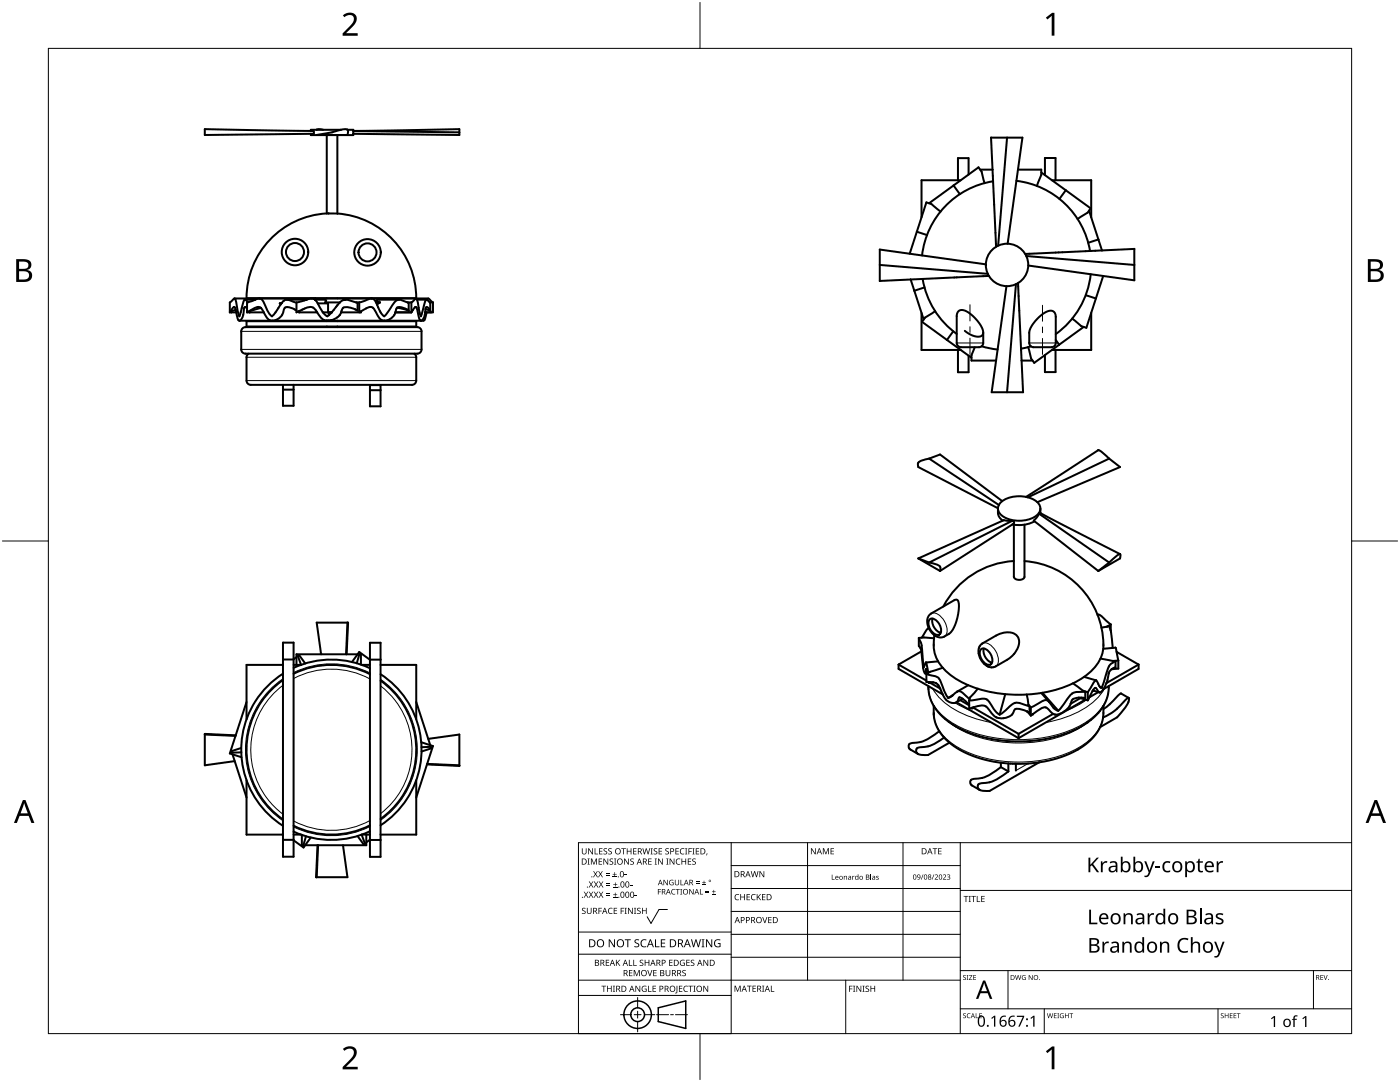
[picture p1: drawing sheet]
<svg xmlns="http://www.w3.org/2000/svg" width="279mm" height="216mm" viewBox="0 0 279 216" stroke-linecap="round" stroke-linejoin="round" font-family="sans-serif">
<g fill="none" stroke="#000" stroke-width=".2">
<path d="M48.1 69.7h36M48.1 66.1h36M49.2 75.9h33.9M49.2 71.3h33.9M190.9 68.4h5.3M205.4 68.4h5.3M56.5 135.4a17.1 17.1 0 0 0 0 28.4M56.5 136.7a16.1 16.1 0 0 0 0 25.8M58.6 135.4a16.1 16.1 0 0 1 15.2 .1M58.6 134.2a17.1 17.1 0 0 1 15.2 .1M76 136.9a16.1 16.1 0 0 1 0 25.4M76 135.5a17.1 17.1 0 0 1 0 28.2"/>
<path d="M185.8 122.4a1.86 1.86 0 0 1 2.3 1 3.2 3.2 0 0 1 .7 3.3l-.3 .3M186.1 137.4a14.7 14.7 0 0 0 9.1 6.1l2.7 .7M196.1 128.4a1.86 1.86 0 0 1 2.2 .9 3.2 3.2 0 0 1 .7 3.4l-.3 .3M216.8 139.7l-1.6 1-2.4 1.1M217.6 139l-.2 .2M220.4 137.4a14.7 14.7 0 0 1-9 6.1l-2.7 .7M221.3 137.2a8 8 0 0 1-3.5 6.1 25 25 0 0 1-16.5 4.2 23 23 0 0 1-12.5-4.1 8 8 0 0 1-3.5-6.1M189.3 144a22.8 22.8 0 0 0 15.3 4.2 22.2 22.2 0 0 0 12.4-4M190.6 140.2l3.2 1.6M205.2 152.4l-2.5 1.4M220.2 142.3a7.9 7.9 0 0 1-4.4 6.5 26.3 26.3 0 0 1-21 1.9 12.4 12.4 0 0 1-8-6.3l-.5-2M73.8 163.7a16.1 16.1 0 0 1-15.2 .1"/>
<path d="M73.8 164.9a17.1 17.1 0 0 1-15.2 .1"/>
</g>
<g fill="none" stroke="#000" stroke-width=".4">
<path d="M40.9 25.8l21.6 .3 .1 .3v.3l-21.7 .2zM63.2 25.9l.5-.1 .8 .1M65.2 27v15.6M67.3 27v15.6M68 25.9h-6v.2M69.3 25.9h.1M69.3 25.9a5.9 5.9 0 0 0-3 .5l-3.1 .5M69.4 25.9l.1 .4-.2 .6M69.4 25.9h1.1v1.1h-8.5v-.3M70.5 26.7h.1M91.7 26.4l-21.2-.3 21.2-.3v1.1l-21.2-.2M190.3 37l1.3 1.7"/>
<path d="M191.7 36h-7.8v7.4M193.3 34.8v-3.2h-2.1v4.4M195.6 33.8h2.5M196.5 36.6l-.6-2.4-.6-.8-9.9 7.2M198.1 33.8l.1 2.4M198.1 33.8l-.3-6.3h6.2l-2.9 21.1M198.2 36.2a16.9 16.9 0 0 0-14.2 14.8M198.2 36.2l.6 13M201 27.5l-1.8 21.5M202.8 36.1a16.9 16.9 0 0 1 14.7 14M203.2 33.8h4.6v1.1l-.9 2.2M207.8 34.4l9.9 7.2-.6 .8-2 1.3"/>
<path d="M208.5 34.9v-3.4h2.2v4.5M209.9 36h7.9v7.4M212.7 38l-1.3 1.7M46.8 59.6h38.7l.9 .7M46.8 59.6l-.9 .7v2M46.8 59.6a1.07 1.07 0 0 1 .4 1.1l.6 2.4 .4-1.6M48.9 59.8l-.3 .4-.4 1.3M48.9 59.8h2M48.9 59.8l.6 .5M50.9 59.8l-1.4 .5M50.9 59.8a1.09 1.09 0 0 1 1.8 .7l.3 .6a4.3 4.3 0 0 0 1.3 2l.7-.8 1-1.6M57.2 59.8l2 .6"/>
<path d="M57.2 59.8l-.5 .2-.5 .5M57.2 59.8h4M61.2 59.8a1.34 1.34 0 0 1 1.7 0M61.2 59.8l-2 .5v2l.5-.2M62.9 59.8h1.9a.28 .28 0 0 1 .3 .2 .28 .28 0 0 1-.2 .3M62.9 59.8h.1M62.9 59.8l.5 .7M63 59.6h-.4M65.2 42.6a16.9 16.9 0 0 0-16 16.9h33.9a16.9 16.9 0 0 0-15.8-16.9M65.2 59.5v.1M65.2 42.6h2.1M67.3 59.5v.1"/>
<path d="M79.6 59.8l2 .6v1.6M79.6 59.8l-.8 .4-2.1 2.9-.7-.8-.8-1.5M79.6 59.8h-3.9l-.6 .1 .2 .3 .5 .1M83.2 59.8l.8 3.3 .8-2.9 .3-.4M83.2 59.8h1.9M83.2 59.8l-.2-.2-.9 .7M85.1 59.8l.8 .6v1.6M175.6 56.1h.1M175.6 52.9l21.5 1.7M181.7 55.8l-6.1 .3M181.7 55.8l2.6 8M183 46.2l-1.4 4.4"/>
<path d="M183 46.2l2 .7M183.9 55.7l-2.2 .1M183.9 55.7h.1M184.1 55.7a16.9 16.9 0 0 0 6.8 10.9M184.2 55.7h-.3M184.5 57.4l-2 .6M187.7 42.2l-1.8-1.5-1-.3-1.9 5.8M196.7 52.7l-21.1-2.9v6.3M197.4 55.1l-13.2 .6M200.9 57.1l-3 21.2h6.3M202.8 56.7l-1.8 21.6M203.2 56.5l.7 15.4"/>
<path d="M204.8 51.1l21.6 1.8M216.7 58.9l2 .7M217.3 42l2.6 8M217.5 50.1l-12.9 .6M217.5 50.1h.1M217.7 54.7a16.9 16.9 0 0 1-7 12M219.2 47.8l-2 .6M219.9 50l-2.4 .1M220.2 55.1l-3.4 10.3-1-.3-1.8-1.5M226.4 49.7l-6.5 .3M226.4 49.7h.1M226.4 49.7v6.2l-21.2-2.9"/>
<path d="M45.9 62.3h1.2M47 61.8l-.8 .3v.2M47 61.8l.1 .5M47 61.8l-.3-.6-.8 1.1M47.1 62.3l.2 .9a.76 .76 0 0 0 .5 .8M48.4 65.5l.6-.2h34.3a.85 .85 0 0 1 .8 .8v3.6a.85 .85 0 0 1-.8 .9h-34.3a.85 .85 0 0 1-.9-.9v-3.6zM49.2 64.1h33.9v1h-33.9zM49.3 62.3h3.3M49.3 61.5l-.3-.2-.2 .1-.3 1.4a1.42 1.42 0 0 1-.7 1.2M49.5 60.3h-.2v2M49.8 62.1v.2zM52.1 61.4l-2.3 .7"/>
<path d="M52.1 61.4l.5 .9M52.1 61.4l-.4-.1h-.5l-1.9 1M55.8 60.5h.4M55.8 60.5l.2 .2M56.2 60.5l-.2 .2M56.2 60.5h-.4M56.5 76.8v4.2h2.1v-4.2M56.5 77.8h2.1M59.2 62a2.67 2.67 0 0 0-2.3-.6l-.2 .2a2.37 2.37 0 0 1-3 2.2l-.5-.4-.6-1.1M59.5 62.2l.2 .1M59.7 62.1l.6-.3a2.89 2.89 0 0 1 2.2-.4l.8 .9M59.7 62.3h3.6"/>
<path d="M59.7 62.1v.2M63.3 62.3a2.47 2.47 0 0 0 1.9 1.7M63.4 60.5h2.1M63.4 60.5l1 1.8M64.4 62.3l.9 .8 .3-.2M64.9 60.3h2.9M64.9 60.3l.6 .2M65.2 64h.1M65.2 64v.1M65.2 65.1v.2M65.2 64h-17.4M65.3 64h.2"/>
<path d="M65.5 60.5v1.8M65.5 64h.1M65.6 62.3v.6M66.2 62.3l-.6 .6M66.2 62.3h-1.8M66.2 64h-.6M67.3 64v.1M67.3 65.1v.2M68.1 62.3h3.6M68.1 62.3a3 3 0 0 1-2.6 1.7M68.1 62.3l.1-.3a.87 .87 0 0 1 1.2-.7l1 .2 1 .5v-1.6l-2.4-.6a1.93 1.93 0 0 0-1.7 1.2l-1.1 1.3M71.1 60.3h.6"/>
<path d="M71.7 60.3v2M71.8 62.2l-.1 .1M72 62.1v.2h-.2M72 62.1l-.2 .1M73.8 76.8h2.1v4.3h-2.1zM73.8 77.9h2.1M75 60.3h.8M75 60.3a1.03 1.03 0 0 0-1.6-.5l-1.7 .5M75 60.3l.2 .5M75.8 60.3l-.6 .5M78.9 62.3h3.2M79.3 61.4l-.2 .3a2.34 2.34 0 0 1-3 2.1l-.6-.7-.6-1a1.11 1.11 0 0 0-1.8-.6l-1.1 .6"/>
<path d="M79.3 61.4a1.89 1.89 0 0 1 2 .4l.3 .2M79.3 61.4l2.3 .6M81.4 60.3h.7M82.1 60.3v2M82.7 70.6l.4 .7v4.6a.85 .85 0 0 1-.9 .9h-32.2a.85 .85 0 0 1-.8-.9v-4.6l.4-.7M84.9 62.3l-.1 .5a1.15 1.15 0 0 1-.9 1.2l-.3-.5-.2-1.2a1.02 1.02 0 0 0-.4-1.1l-.9 1.1M84.9 61.7l.3-.4 .3 .2 .4 .5M84.9 61.7v.6M84.9 61.7l1 .3M85.1 62.3l-.2 .9a.76 .76 0 0 1-.4 .8h-18.6M85.8 60.3h.6M86.1 62.3h.1"/>
<path d="M86.4 60.3v2h-1.5M183.9 62.4v7.4h7.8M186.6 62.1l-2 1.3-.6 .8 9.9 7.2M190.2 66.1l-1.2 1.7M191.2 69.8v4.5h2.1v-3.3M192.5 66a3.5 3.5 0 0 0 3.3 1 1.13 1.13 0 0 0 .2-1.6 6.7 6.7 0 0 0-3.9-3.5 1.04 1.04 0 0 0-1.2 1.2v5.3a.85 .85 0 0 0 .9 .9h3.6a.85 .85 0 0 0 .8-.9v-2.1M194.5 69.3l-.6 1.6v1h4.9M195.9 69.1l3.2 .6M203.9 71.9h2.2M203.9 71.9l.3 6.4M204.2 78.3h.1M205.7 69.1l-1.9 .5"/>
<path d="M207.2 63.4a3.3 3.3 0 0 1 2.8-1.4l.5 .5 .2 .6v5.3a.85 .85 0 0 1-.8 .9h-3.6a.85 .85 0 0 1-.9-.9l.1-2.6 .7-1.2zM210.7 69.8v4.4h-2.2v-3.3M210.7 67.8l.7 1M216.3 65.2l-9.9 7.2-.6-.9-.6-2.3M217.8 62.4v7.4h-7.9M185.4 91.5l-1.1 .3a1.1 1.1 0 0 0-1.1 1.1l.1 .3 15.9 8.2M185.4 91.5l2.2-.8 12.4 9.3M185.4 91.5l14 9.3M221.4 91.5l-1.4-1.2-.8-.5-14.5 9.4M221.4 91.5l-16.3 7.7M221.4 91.5l2.1 1.7-16.5 7M183.3 111.4l4.3 2.5"/>
<path d="M183.3 111.4l2.1 .8M185.4 112.2l1.1 .3a1.1 1.1 0 0 1 1.2 1.1l-.1 .3M190.5 119.7l-4.7 2.7a2.54 2.54 0 0 0 0 3.7 2.18 2.18 0 0 0 2.7 .9 3.9 3.9 0 0 0 2.3-2.9l.4-1.6 .2-2a.81 .81 0 0 0-.5-.9l-.4 .2M199.2 101.5a2.2 2.2 0 0 0 .9 2.4M199.9 100.1a6.3 6.3 0 0 1 7 0 1.75 1.75 0 0 1 .7 1.7 1.75 1.75 0 0 1-1.2 1.4 6 6 0 0 1-6.9-.8 1.6 1.6 0 0 1 .4-2.3zM201.9 104l.4 .1v.4l-14.7 9.4M201.9 104l-1.6-.2-17 7.6M201.9 104l-16.5 8.2M202.3 111.9a16.9 16.9 0 0 0-14 9.1M202.3 104.7v10.4a1.23 1.23 0 0 0 2.2 0v-10.4M204.5 112a16.8 16.8 0 0 1 15.6 17.9 9.3 9.3 0 0 1-5.5 6.2 26.8 26.8 0 0 1-22.7 0 9.8 9.8 0 0 1-5.5-6.2l-.1-1.2 .2-2M206.5 104a6.7 6.7 0 0 1-4.4 .6"/>
<path d="M207.4 102.5l-1.1 1.4 12.9 10M207.4 102.5l.1-.2 16 8.3M207.4 102.5l14 9.7M207.6 101.5v.9M221.4 112.2l-2.2 1.7M223.5 110.6h.1M223.5 110.6l-.8 .4-1.3 1.2M223.5 110.6v.8l-4.3 2.5M56.5 134.4a18 18 0 0 0 0 30.4M56.5 135.7a16.9 16.9 0 0 0 0 27.8M56.5 132.7h-7.3v10.8M56.5 128.2h2.1v42.7h-2.1z"/>
<path d="M56.5 131.6h2.1M58.6 134.4a16.9 16.9 0 0 1 15.2 .1M58.6 133.3a18 18 0 0 1 15.2 0M59.2 131.1l-.6 .4M60.9 132.4l-1.2-1.7-.2 .2 .6 1.8h-1.5M64.1 130.6l-.9-6.4h6.3l-.3 6.4M69.3 124.2l-.2 6.4M71.2 132.4l.5-1.8h.3v2M71.4 130.6h-12.2v2.1M72.2 132.7h1.6M73.8 128.3h2.1v42.7h-2.1zM75.9 132.7h7.2v10.8"/>
<path d="M75.9 131.6h-2.1l-2.1-1.5-1.4 2M76 134.5a18 18 0 0 1 0 30.2M76 135.8a16.9 16.9 0 0 1 0 27.6M179.3 132.6v.9l8.8 5.1M179.3 132.6l5.6 3.2M183.4 127.3l1-.1 2 .1M183.4 127.3a5.6 5.6 0 0 1 .7 3.2l.2 2.6M183.4 127.3v1.6l.3 .5 .2 .6M183.9 130l-4.6 2.6M183.9 130l.1 1a6.7 6.7 0 0 0 .6 3.4M184.3 133.1h.1M184.4 133.1h-.1"/>
<path d="M184.8 132.2l-.4 .9M184.8 132.2h.1M184.8 132.2l.5 2.1M184.8 133.5l-.2 .9M184.8 133.5h.1M184.8 133.5l.3 .8M184.9 134.5v1.6h.5M184.9 134.5l1.1 .3a1.86 1.86 0 0 1 1.9 1.5l.7 1.9 .6 1.1M185.1 134.3v.1M185.1 134.3l-.5 .1M185.3 136.9v.3a7 7 0 0 0 1 3.7M185.4 136.1v.1"/>
<path d="M185.4 136.1h.1M185.4 136.1l.8 .1M185.4 125.4l-.4 .1-1 1.7M185.6 136.2l2 1.2M185.7 123.5a1.86 1.86 0 0 1 2 1.6 1.1 1.1 0 0 1-.6 1.6 2.41 2.41 0 0 1-1.7-3zM186.1 123.4a2.51 2.51 0 0 0 1.6 2.9M186.2 136.2h-.8M186.2 136.2l.9 .4 .5 .8M187.2 132l-2.4 .2M187.6 137.4l.5 1.2M188.1 138.6a2.23 2.23 0 0 0 2.8 1.6M188.2 133.2l-2.6 .8-.7 .5"/>
<path d="M190.1 138.7l-.9 .6M191 138h.1a.87 .87 0 0 1 1 .3l1.4 1.2M191 138l-.9 .7M191.6 139.7l1.8 1M192.1 139.4l1.3 1.3M192.1 139.4l-.7-.2-.5 1M192.1 139.4l-1.2 .8M193.2 136.7l-2.2 1.3M193.4 139.8v1.6l.5-.1M193.4 139.8l1.5-.2a2.34 2.34 0 0 1 2.4 .3l.6 .9a4.3 4.3 0 0 0 1.6 1.8M195.1 137.4l-1.5 1.8-.2 .6M195.9 129.5a1.86 1.86 0 0 1 2 1.5 1.1 1.1 0 0 1-.5 1.7 2.41 2.41 0 0 1-1.7-3z"/>
<path d="M196.3 129.4a2.51 2.51 0 0 0 1.7 2.8M200.6 138.5l-1.1 4.1M201 131.6a4 4 0 0 0 2.2-4.4 2.82 2.82 0 0 0-3.7-.7l-3.4 1.9a2.2 2.2 0 0 0-.4 3.1 2.37 2.37 0 0 0 3 1.5l2.3-1.3M204.9 138.6l.3 2M207.8 138.3l1.6 1.7M208 138.2l3.2 3.6M214.1 136.3l2 1.5M215.3 139.2a1.53 1.53 0 0 0-1.8 1.5 3.1 3.1 0 0 1-3.3 1.8M215.3 139.2l1.8 .5M215.6 139.3l-1.9 1.1M216.1 137.8l.5 .2M216.1 137.8l1 .3"/>
<path d="M216.4 135.1l2.3 .7M216.6 138v1.3l-1.3-.1M216.6 138l-.6 .1a2.74 2.74 0 0 0-3.2 1.6l-1.6 2.1M216.6 139.6l-13.3 7.7M217.1 138.1v1.6M217.4 139.2l-.3 .5M217.4 139.1v.1M218 137.9l-.6 1.2M218.1 137.8l1.3 .4M218.1 137.8l-.1 .1M218.1 137.8l.6-.5 .7 .9M218.2 137.8l-.2 .1"/>
<path d="M218.7 135.8l-.4 .3-1.2 2M218.7 135.8h.1M218.7 135.8l.9 1.3M219 122.7l.1-.1a1.14 1.14 0 0 1 1.1 .7l1.5 1.3M219.2 138.1l-1.8 1M219.6 137.1l.3 .1M219.6 131.4l2.5 .5M220.2 137.5l-.4 .6-.4 .1M220.8 136.3l-.6 1.2M220.9 125l.4-.1 .4 1M220.9 125l-1.1 .2M221.3 136.9a7.1 7.1 0 0 1-1.1 4"/>
<path d="M221.7 125.9l.4 3.4M221.7 124.6l-.8 .4M221.7 124.6v1.3M221.9 133.5l-.6 .7-.5 2.1M222.1 131.9h.5M222.6 129.2l-2.4 .3M222.6 129.2h.1M222.6 129.2l.2 .9M222.6 131.9v1.3l-.7 .3M222.6 131.9l-.6 .4a3.2 3.2 0 0 0-1.3 2.3l-.8 2.6M222.8 130.1l.4 1.7M222.8 130.1l4.4 2.5"/>
<path d="M223.2 131.8v1.6l-1.3 .1M223.2 131.8l-1.1 .1M225.2 139.3a2.61 2.61 0 0 1-.9 2.2l-1.4 1.6-3.3 2M225.2 139.3l-.5 .3a11.4 11.4 0 0 1-4.6 3.6M225.2 139.3l-1.5-.9-.5 .3a13.4 13.4 0 0 1-3 2.8M227.2 132.6v.9l-7 4M227.2 132.6l-6.4 3.7M40.9 146.6l6.1 .2M46.4 150.5l2.8 8.6M47 146.7l-6.1-.3v6.3l5.9-.8M48.1 149.3l-1.9 .6 .1 .3 1.9-.1M49.2 155.7v10.8h7.3"/>
<path d="M49.2 140.1l-3.3 10.2 2.3 .8M83.1 155.7v10.8h-7.2M83.1 140.1l2.8 8.6M84.1 148.1l2.3 .8-3.3 10.2M84.1 149.1l1.9-.1 .1 .3-2 .7M85.2 152.5l6.5 .3M85.2 152.4l6.5 .3M85.5 147.4l6.2-.8v6.2M91.7 152.8h.1M186.3 140.9a15.8 15.8 0 0 0 9.9 6.2 26.5 26.5 0 0 0 20.9-3l.6-.4a10.5 10.5 0 0 0 2.5-2.8M186.3 140.9v1.5a6.6 6.6 0 0 0 1.1 3.5M187.4 145.9l1 1.3"/>
<path d="M187.5 145.9a8.6 8.6 0 0 1-5.8 2.4 .7 .7 0 0 0-.4 .6 .7 .7 0 0 0 .4 .7l1.5 .8M188.4 147.2l1.1 1M188.4 147.2a7.7 7.7 0 0 1-5.2 2 .7 .7 0 0 0-.4 .6 .7 .7 0 0 0 .4 .6M189.5 148.2a22.3 22.3 0 0 0 13.2 4.2M189.5 148.2l-4.3 2.5-1.3-.1-.7-.2M190.9 140.1l12.4 7.2M193.9 141.3h.1M194 141.2v.1M194 141.2l-.1 .1M194.2 141.2l9.1 5.2M194.4 141.1l-.4 .2M194.4 141.1l-.4 .1"/>
<path d="M194.4 141.1l.6-.2a1.94 1.94 0 0 1 2.7 1.1 2.71 2.71 0 0 0 4.5 .3 .9 .9 0 0 1 1.3-.8l1.5 .5M199.7 153.1a8.6 8.6 0 0 1-5.7 2.4 .7 .7 0 0 0-.4 .6 .7 .7 0 0 0 .4 .6l1.5 .9M199.7 152.2v.9M199.7 153.1l1.5 .8M201.2 153.9a8.6 8.6 0 0 1-5.7 2.5 .7 .7 0 0 0-.4 .6 .7 .7 0 0 0 .4 .6M201.2 152.3v1.6M202.7 152.4v1.4M203.3 146.4v.9M205 142l.7 .8M205 142h.1M205.2 140.6l.3 .3M205.2 140.6l.5 .6"/>
<path d="M205.5 140.9v1.3l-.5-.2M205.5 140.9l-1.7-.5a2.01 2.01 0 0 0-2.5 .7l-1.8 1.5M205.7 141.2v1.6M206.1 142.5l-.4 .3M206.1 142.5h.1M207.4 152.1l-9.9 5.7h-1.3l-.7-.2M207.4 152.1l-4.7 .3M209.4 140l-.2-.1a.83 .83 0 0 0-1.1 0l-2.4 1.3M209.4 140a3.5 3.5 0 0 0 1.8 1.8M210.2 142.5l-.6-.6a1.2 1.2 0 0 0-2-.4l-1.5 1M210.2 142.4l-6.9 4M219.6 145.1a13.6 13.6 0 0 1-8.6 6.2l-3.6 .8"/>
<path d="M220.1 143.2l-.5 1.9M220.2 142.3l-.1 .9M220.2 140.9v1.4M56.5 167.6h2.1M58.6 166.5h1.5M60.2 166.6v2.1h.4l.5-1.9M62 167.1l-1.4 2-2-1.4M63.4 168.7l-.3 6.3h6.2l-.8-6.3M63.5 168.7l-.3 6.3M73.1 166.5v2.2h-12.2M73.8 167.6l-.7 .5M73.8 166.5h-1.6l.6 1.8-.2 .2-1.2-1.7"/>
<path d="M73.8 167.6h2.1M73.8 165.9a18 18 0 0 1-15.2 0M73.8 164.7a16.9 16.9 0 0 1-15.2 .1"/>
<circle cx="58.9" cy="50.3" r="2.65"/>
<circle cx="58.9" cy="50.3" r="1.8"/>
<circle cx="73.3" cy="50.4" r="2.65"/>
<circle cx="73.3" cy="50.4" r="1.8"/>
<circle cx="201" cy="52.9" r="4.2"/>
</g>
<path d="M193.6 60.8v3.2M193.6 65.2v1.1M193.6 67.5v3.2M208.1 60.9v3.2M208.1 65.2v1.2M208.1 67.5v3.2" fill="none" stroke="#000" stroke-width=".2"/>
<path d="M9.7 9.7h260v196.5h-260z" fill="none" stroke="#000" stroke-width=".2"/>
<path d="M139.7 .5v9.2M.5 108h9.2M269.7 108h9.2M139.7 206.2v9.2" fill="none" stroke="#000" stroke-width=".2"/>
<g fill="#000">
<path d="M68.4 3.1a1.64 1.64 0 0 1 2.8 .4 2.52 2.52 0 0 1-1.2 2.2l-.9 .9h2.3v.5h-3v-.4l1.2-1.2a1.95 1.95 0 0 0 .9-2.2 1.23 1.23 0 0 0-1.8 .1zM208.7 3.5l1.3-.9h.4v4.5h-.5v-4l-.9 .8zM68.4 209.3a1.64 1.64 0 0 1 2.8 .4 2.52 2.52 0 0 1-1.2 2.2l-.9 1h2.3v.5h-3v-.5l1.2-1.2a1.95 1.95 0 0 0 .9-2.1 1.23 1.23 0 0 0-1.8 .1zM208.7 209.8l1.3-1h.4v4.6h-.5v-4l-.9 .7z"/>
<path d="M3.2 51.7h1.3a1.28 1.28 0 0 1 1.7 1.3 1.04 1.04 0 0 1-.8 .9 1.23 1.23 0 0 1 1 1.5 1.23 1.23 0 0 1-1.6 .9h-1.6zM3.8 54.1v1.7h.9a.86 .86 0 0 0 1.1-.9 .86 .86 0 0 0-1.1-.8zM3.8 52.2v1.4h.8a.78 .78 0 0 0 1.1-.7 .78 .78 0 0 0-1.1-.7z"/>
<path d="M273 51.7h1.3a1.28 1.28 0 0 1 1.7 1.3 1.04 1.04 0 0 1-.9 .9 1.23 1.23 0 0 1 1 1.5 1.23 1.23 0 0 1-1.5 .9h-1.6zM273.6 54.1v1.7h.9a.86 .86 0 0 0 1.1-.9 .86 .86 0 0 0-1.2-.8zM273.6 52.2v1.4h.8a.78 .78 0 0 0 1-.7 .78 .78 0 0 0-1.1-.7z"/>
<path d="M4.6 159.6h.5l1.8 4.6h-.6l-.6-1.4h-1.8l-.5 1.4h-.6zM4.8 160.2l-.7 2.1h1.4z"/>
<path d="M274.3 159.6h.5l1.8 4.6h-.6l-.5-1.4h-1.8l-.6 1.4h-.6zM274.6 160.2l-.7 2.1h1.4z"/>
</g>
<g fill="none" stroke="#000" stroke-width=".2">
<path d="M145.9 168.1v38.1h-30.5v-38.1h154.3M145.9 172.7h45.7M145.9 177.3h45.7M161.2 168.1v27.5M180.2 168.1v27.5M191.6 168.1v38.1M191.6 177.7h78.1M115.4 198.6h30.5M115.4 195.6h76.2M115.4 190.4h30.5M115.4 186h30.5M127.3 199v2.1"/>
<path d="M133.2 181.5h-1.7l-1.6 2.8-.7-1.4M145.9 181.9h45.7M145.9 186.4h45.7M145.9 191h45.7M168.8 195.6v10.6M191.6 193.7h78.1M201.2 193.7v7.6M262.1 193.7v7.6M123.8 202.5h2.1M126.6 202.5h1.3M127.3 201.8v1.4M127.3 203.8v2.1"/>
<path d="M128.6 202.5h2.1M131 202.5h2.4M133.8 202.5h.6M134.8 202.5h2.4M191.6 201.3h78.1M208.4 201.3v4.9M243.1 201.3v4.9"/>
</g>
<g fill="#000">
<path d="M116.1 169.3h.2v.8a.32 .32 0 0 0 .3 .3 .32 .32 0 0 0 .3-.3v-.8h.2v.8a.47 .47 0 0 1-.5 .4 .47 .47 0 0 1-.5-.5zM116.5 177.9h.2l.3 .5 .3-.5h.1l-.4 .6 .4 .6h-.1l-.3-.5-.4 .5h-.1l.4-.6zM117.3 171.3h.4l-.1 .1v1l.1 .1h-.4l.1-.1v-1zM117.4 169.3h.2l.6 1v-1h.1v1.2h-.1l-.7-1v1h-.1zM117.5 177.9h.2l.3 .5 .3-.5h.1l-.4 .6 .4 .6h-.1l-.4-.5-.3 .5h-.1l.4-.6zM117.5 175.9h.2l.3 .5 .3-.5h.1l-.4 .6 .5 .6h-.2l-.3-.5-.4 .5h-.1l.4-.6zM117.9 171.3h.3l.3 1 .4-1h.2v1.2h-.1v-1l-.4 1h-.1l-.4-1v1h-.2zM118.7 169.3h.1v1h.6v.2h-.7zM118.4 173.8h.1l.3 .5 .3-.5h.2l-.4 .6 .4 .7h-.1l-.4-.6-.3 .6h-.1l.4-.7zM118.5 177.9h.2l.2 .5 .3-.5h.2l-.4 .6 .4 .6h-.1l-.4-.5-.3 .5h-.1l.4-.6zM118.5 175.9h.2l.3 .5 .3-.5h.1l-.4 .6 .4 .6h-.1l-.3-.5-.4 .5h-.1l.4-.6zM119.5 171.3h.7v.1h-.6v.4h.5v.2h-.5v.4h.6v.1h-.7z"/>
<path d="M119.6 169.3h.6v.1h-.5v.4h.5v.1h-.5v.4h.5v.2h-.6zM119.4 173.8h.1l.3 .5 .3-.5h.2l-.4 .6 .4 .7h-.1l-.4-.6-.3 .6h-.2l.5-.7zM119.5 177.9h.1l.3 .5 .3-.5h.2l-.4 .6 .4 .6h-.1l-.4-.5-.3 .5h-.1l.4-.6zM119.5 175.9h.2l.3 .5 .3-.5h.1l-.4 .6 .4 .6h-.1l-.4-.5-.3 .5h-.1l.4-.6zM120.9 174.6h.8v.1h-.8zM120.9 174.2h.8v.1h-.8zM121 178.7h.8v.1h-.8zM121 178.3h.8v.1h-.8zM121 176.6h.8v.1h-.8zM121 176.3h.8v.1h-.8zM120.5 169.4l.4-.1h.3l-.1 .1a.25 .25 0 0 0-.4-.1 .25 .25 0 0 0 0 .4 .4 .4 0 0 1 .5 .3 .4 .4 0 0 1-.3 .5 .4 .4 0 0 1-.5-.2h.2a.27 .27 0 0 0 .4-.1 .27 .27 0 0 0-.3-.3l-.2-.2zM120.4 171.3h.2l.6 1v-1h.2v1.2h-.2l-.6-1v1h-.2z"/>
<path d="M121.4 169.4l.5-.1h.2v.1a.25 .25 0 0 0-.4-.1 .25 .25 0 0 0 0 .4 .4 .4 0 0 1 .4 .3 .4 .4 0 0 1-.2 .5 .4 .4 0 0 1-.5-.2h.1a.27 .27 0 0 0 .5-.1 .27 .27 0 0 0-.4-.3l-.2-.2zM122.3 174.9h.8v.2h-.8zM122.4 179h.8v.1h-.8zM122.4 177h.8v.1h-.8zM121.7 171.4l.4-.1 .3 .1-.1 .1a.25 .25 0 0 0-.4-.1 .25 .25 0 0 0 0 .4 .4 .4 0 0 1 .5 .3 .4 .4 0 0 1-.3 .5 .4 .4 0 0 1-.5-.3l.2 .1a.27 .27 0 0 0 .4-.2 .27 .27 0 0 0-.3-.3l-.2-.2zM122.6 174h.1v.4h.4v.1h-.4v.4h-.1v-.4h-.3v-.1h.3zM122.7 178.1h.1v.4h.4v.1h-.4v.3h-.1v-.3h-.3v-.1h.3zM122.7 176.1h.2v.3h.3v.2h-.3v.3h-.2v-.3h-.3v-.2h.3zM122.5 171.3h.5l-.2 .1v1l.2 .1h-.5l.2-.1v-1zM124 169.3h.9v.1h-.4v1.1h-.1v-1.1h-.4zM124.7 174.5h.4v.2h-.4zM124.6 171.3h.1l.7 1v-1h.1v1.2h-.2l-.6-1v1h-.1z"/>
<path d="M125.7 176.6h.5v.1h-.5zM125.1 169.3h.1v.5h.7v-.5h.1v1.2h-.1v-.6h-.7v.6h-.1zM125.8 171.4l.5-.1 .2 .1v.1a.25 .25 0 0 0-.4-.1 .25 .25 0 0 0 0 .4 .4 .4 0 0 1 .4 .3 .4 .4 0 0 1-.2 .5 .4 .4 0 0 1-.5-.3l.1 .1a.27 .27 0 0 0 .5-.2 .27 .27 0 0 0-.4-.3l-.2-.2zM126.7 178.6h.4v.2h-.4zM126.4 169.3h.6v.1h-.5v.4h.5v.1h-.5v.4h.5v.2h-.6zM128.2 169.3h.2l.2 1 .3-1h.2l.2 1 .3-1h.1l-.3 1.2h-.1l-.3-1.1-.3 1.1h-.2zM129.4 171.3h.6v.1h-.5v.4h.5v.2h-.5v.4h.5v.1h-.6zM129.8 169.3h.5l-.2 .1v1l.2 .1h-.5l.2-.1v-1zM130.7 171.3h.4l-.1 .1v1l.1 .1h-.4l.1-.1v-1zM130.5 169.4l.4-.1h.3l-.1 .1a.25 .25 0 0 0-.4-.1 .25 .25 0 0 0 0 .4 .4 .4 0 0 1 .5 .3 .4 .4 0 0 1-.3 .5 .4 .4 0 0 1-.5-.2h.2a.27 .27 0 0 0 .4-.1 .27 .27 0 0 0-.3-.3l-.2-.2zM131.3 177.4h.6v.1h-.5v.4h.5v.1h-.5v.5h-.1zM131.4 169.3h.7v.1h-.5v.4h.5v.1h-.5v.4h.5v.2h-.7z"/>
<path d="M131.3 171.3h.2l.7 1-.1-1h.2v1.2h-.2l-.6-1v1h-.2zM132.4 175.6h.2l.6 .9v-.9h.1v1h-.2l-.6-.9v.9h-.1zM133 171.3h.4l-.1 .1v1l.1 .1h-.4l.1-.1v-1zM132.8 169.4l.4-.1h.3l-.1 .1a.25 .25 0 0 0-.3-.1 .25 .25 0 0 0 0 .4 .4 .4 0 0 1 .4 .3 .4 .4 0 0 1-.3 .5 .4 .4 0 0 1-.4-.2h.1a.27 .27 0 0 0 .5-.1 .27 .27 0 0 0-.4-.3l-.2-.2zM133.7 175.7l.5-.2 .2 .1v.1a.45 .45 0 0 0-.7 .4 .45 .45 0 0 0 .6 .4v-.3h-.2v-.1h.3v.5a.6 .6 0 0 1-.8-.1 .6 .6 0 0 1 .1-.8zM134.1 177.5l.4-.1h.3l-.1 .2a.44 .44 0 0 0-.6 .4 .44 .44 0 0 0 .6 .3 .52 .52 0 0 1-.7 0 .52 .52 0 0 1 .1-.8zM133.6 171.3h.2l.7 1v-1h.1v1.2h-.2l-.6-1v1h-.2zM134.9 177.4h.8v.1h-.4v1h-.1v-1h-.3zM135 171.5l.5-.2 .3 .1-.1 .1a.49 .49 0 0 0-.7 .4 .49 .49 0 0 0 .7 .5 .52 .52 0 0 1-.6 0 .52 .52 0 0 1-.2-.6zM134.8 169.3h.7v.1h-.6v.4h.5v.1h-.5v.4h.6v.2h-.7zM134.7 175.6h.1v.7a.28 .28 0 0 0 .3 .2 .28 .28 0 0 0 .3-.2v-.7h.1v.7a.42 .42 0 0 1-.4 .4 .42 .42 0 0 1-.4-.4zM135.8 175.6h.1v.9h.5v.1h-.6z"/>
<path d="M135.8 177.4h.3l-.1 .1v.9l.1 .1h-.3l.1-.1v-.9zM135.8 169.4l.5-.2 .3 .1-.1 .1a.49 .49 0 0 0-.7 .5 .49 .49 0 0 0 .8 .4 .52 .52 0 0 1-.7 .1 .52 .52 0 0 1-.2-.6zM136 171.3h.2v.5h.6v-.5h.1v1.2h-.1v-.5h-.6v.5h-.2zM136.7 169.3h.5l-.2 .1v1l.2 .1h-.5l.2-.1v-1zM137.4 169.3h.7v.1h-.6v.4h.5v.2h-.5v.5h-.1zM137.3 171.3h.6v.1h-.5v.4h.5v.2h-.5v.4h.5v.1h-.6zM137.6 177.4h.1l.6 .9v-.9h.1v1.1h-.1l-.6-.9v.9h-.1zM138.2 169.3h.4l-.1 .1v1l.1 .1h-.4l.1-.1v-1zM138.9 176.2h.7v.1h-.7zM138.9 175.9h.7v.1h-.7zM138.2 171.4l.4-.1 .3 .1-.1 .1a.25 .25 0 0 0-.4-.1 .25 .25 0 0 0 0 .4 .4 .4 0 0 1 .5 .3 .4 .4 0 0 1-.3 .5 .4 .4 0 0 1-.5-.3l.2 .1a.27 .27 0 0 0 .4-.2 .27 .27 0 0 0-.3-.3l-.2-.2zM138.9 169.3h.6v.1h-.5v.4h.5v.1h-.5v.4h.5v.2h-.6z"/>
<path d="M139.7 177.4h.1v1h.5v.1h-.6zM140.1 176.5h.8v.1h-.8zM140.4 175.7h.2v.3h.3v.2h-.3v.3h-.2v-.3h-.3v-.2h.3zM140.8 178h.7v.2h-.7zM140.8 177.7h.7v.1h-.7zM141 170.3h.2l-.3 .4zM142.1 178.4h.7v.1h-.7zM142.4 177.6h.1v.3h.3v.1h-.3v.3h-.1v-.3h-.3v-.1h.3zM146.8 178.6l.4-.2 .3 .1v.1a.49 .49 0 0 0-.7 .4 .49 .49 0 0 0 .7 .5 .52 .52 0 0 1-.7 0 .52 .52 0 0 1-.2-.6zM147.7 178.4h.2v.5h.6v-.5h.2v1.2h-.2v-.5h-.6v.5h-.2zM149 178.4h.7v.1h-.5v.4h.4v.2h-.4v.4h.5v.1h-.7zM150 178.6l.5-.2 .3 .1-.1 .1a.49 .49 0 0 0-.7 .4 .49 .49 0 0 0 .8 .5 .52 .52 0 0 1-.7 0 .52 .52 0 0 1-.2-.6z"/>
<path d="M149.8 173.8h.2l.2 1.1 .3-1.1h.2l.3 1.1 .2-1.1h.2l-.3 1.2h-.2l-.3-1-.3 1h-.1zM151 178.4h.2v.6l.5-.6h.2l-.5 .5 .5 .7h-.2l-.4-.6-.1 .6h-.2zM151.6 173.8h.1l.7 1v-1h.1v1.2h-.2l-.6-1v1h-.1zM152.1 178.4h.7v.1h-.6v.4h.5v.2h-.5v.4h.6v.1h-.7zM161.8 169.3h.2l.7 1v-1h.1v1.2h-.2l-.6-1v1h-.2zM164.2 169.3h.2l.4 .9 .4-.9h.2v1.2h-.1v-1.1l-.4 1.1h-.1l-.4-1.1v1.1h-.2zM166 174.5h.1v.9h.5v.1h-.6zM165.8 169.3h.6v.1h-.5v.4h.5v.1h-.5v.4h.5v.2h-.6zM168.4 174.8l.1 .1a.29 .29 0 0 1 .3-.1 .29 .29 0 0 1 .2 .2v.5h-.1v-.4a.21 .21 0 0 0-.2-.2 .21 .21 0 0 0-.2 .2v.4h-.1zM170.1 174.8l.1 .1 .3-.1-.3 .2v.5h-.1zM173.7 174.5h.1v1h-.1zM174.9 174.8h.5l-.4 .1v.1a.28 .28 0 0 1 .4 .2 .28 .28 0 0 1-.2 .4 .28 .28 0 0 1-.4-.2h.2a.18 .18 0 0 0 .2 0 .18 .18 0 0 0 0-.2 .18 .18 0 0 0-.2 0z"/>
<path d="M184.2 174.5h.1l-.4 1h-.1zM186.3 174.5h.2l-.4 1h-.1zM186.1 169.3h.9v.1h-.3v1.1h-.2v-1.1h-.4zM186.5 174.6a.37 .37 0 0 1 .6 0 .37 .37 0 0 1-.2 .6l-.2 .2h.5v.1h-.7l.3-.4a.27 .27 0 0 0 .3-.3 .27 .27 0 0 0-.4-.2zM187.2 169.3h.7v.1h-.5v.4h.5v.1h-.5v.4h.5v.2h-.7zM188.2 174.6a.37 .37 0 0 1 .6 0 .37 .37 0 0 1-.3 .6l-.2 .2h.5v.1h-.6l.2-.4a.27 .27 0 0 0 .3-.3 .27 .27 0 0 0-.4-.2zM189 174.6a.32 .32 0 0 1 .5-.1 .32 .32 0 0 1 0 .5h-.1a.32 .32 0 0 1 .2 .4 .32 .32 0 0 1-.5 .1l-.1-.1a.26 .26 0 0 0 .4 .1 .26 .26 0 0 0 0-.4l-.3-.2a.23 .23 0 0 0 .4 0 .23 .23 0 0 0-.1-.4 .23 .23 0 0 0-.3 .2zM192.3 178.8h.9v.1h-.3v1.1h-.2v-1.1h-.4zM193.3 178.8h.5l-.2 .1v1l.2 .1h-.5l.2-.1v-1zM193.8 178.8h1v.1h-.4v1.1h-.2v-1.1h-.4zM194.9 178.8h.2v1.1h.5v.1h-.7zM195.8 178.8h.7v.1h-.5v.4h.5v.1h-.5v.5h.5v.1h-.7z"/>
<path d="M217.2 171.1h.4v1.5l1.3-1.5h.4l-1.1 1.3 1.2 1.6h-.5l-1-1.3-.3 .2v1.1h-.4zM219.7 171.9h.3l.1 .4 .3-.4 .6-.1-.1 .4h-.4l-.4 .3v1.5h-.4zM228.4 171.9h.3l.7 1.8 .7-1.8h.3l-.9 2.4a.84 .84 0 0 1-1.1 .7v-.3l.5-.1 .3-.5zM230.6 172.8h1v.3h-1zM232.2 172.1l.5-.2 .5-.1 .4 .1-.1 .3a.8 .8 0 0 0-1.2 .7 .8 .8 0 0 0 1.1 .8l.1-.1v.4a1.12 1.12 0 0 1-1.4-.3 1.12 1.12 0 0 1 0-1.4zM239.2 171.4h.2v.5h.7v.2h-.7v1.3l.2 .4 .5-.1v.3a.67 .67 0 0 1-1-.6v-1.3h-.3v-.1l.3-.2zM242.8 171.9h.3l.1 .4 .4-.4 .5-.1-.1 .4h-.4l-.3 .3-.1 1.5h-.4zM116.2 181.3l.4-.2 .3 .1-.1 .1a.25 .25 0 0 0-.4-.1 .25 .25 0 0 0 0 .4 .4 .4 0 0 1 .5 .3 .4 .4 0 0 1-.3 .5 .4 .4 0 0 1-.5-.2h.2a.27 .27 0 0 0 .4-.1 .27 .27 0 0 0-.3-.3l-.2-.2zM117.1 181.1h.2v.8a.32 .32 0 0 0 .3 .3 .32 .32 0 0 0 .3-.3v-.8h.2v.8a.47 .47 0 0 1-.5 .5 .47 .47 0 0 1-.5-.5zM119.4 181.1h.7v.2h-.5v.4h.5v.1h-.5v.6h-.2zM120 196.7h1v.1h-.4v1.1h-.2v-1.1h-.4zM120.9 191.5h.7v.1h-.6v.4h.5v.2h-.5v.4h.6v.1h-.7z"/>
<path d="M121.5 181.3l.4-.2 .4 .1-.1 .1a.49 .49 0 0 0-.7 .5 .49 .49 0 0 0 .7 .4 .52 .52 0 0 1-.6 .1 .52 .52 0 0 1-.3-.6zM121.1 196.7h.2v.5h.6v-.5h.2v1.2h-.2v-.6h-.6v.6h-.2zM121.5 187.4h.2l.9 1.3v-1.3h.1v1.6h-.2l-.8-1.3v1.3h-.2zM122.3 196.7h.4l-.1 .1v1l.1 .1h-.4l.2-.1v-1zM122.5 181.1h.7v.2h-.6v.4h.5v.1h-.5v.4h.6v.2h-.7zM122.9 191.5h.2v.6l.5-.6h.2l-.5 .5 .5 .7h-.2l-.4-.6-.1 .6h-.2zM123.9 181.1h.6v.2h-.5v.4h.5v.1h-.5v.6h-.1zM124.7 181.1h.4l-.2 .2v.9l.2 .2h-.4l.1-.2v-.9zM124.7 187.4h1.2v.2h-.5v1.4h-.2v-1.4h-.5zM125.5 191.5h.2v1.1h.5v.1h-.7zM125.5 193.6h.7v.1h-.5v.4h.5v.1h-.5v.4h.5v.2h-.7zM125.3 181.1h.2l.7 1.1-.1-1.1h.2v1.3h-.2l-.6-1v1h-.2z"/>
<path d="M126.4 191.5h.1v1.1h.6v.1h-.7zM126.5 181.1h.5l-.2 .2v.9l.2 .2h-.5l.2-.2v-.9zM126.5 193.6h.2l.4 1 .4-1h.2v1.2h-.2v-1.1l-.4 1.1h-.1l-.4-1.1v1.1h-.1zM126.7 187.6l.3-.2 .6 .1-.2 .1a.33 .33 0 0 0-.6 .2 .33 .33 0 0 0 .4 .4 .47 .47 0 0 1 .4 .6 .47 .47 0 0 1-.7 .2h-.3v-.2h.2a.35 .35 0 0 0 .6-.2 .35 .35 0 0 0-.5-.4l-.3-.2zM126.8 196.7h.2l.6 1v-1h.2v1.2h-.2l-.7-1 .1 1h-.2zM127.2 181.3l.4-.2 .3 .1-.1 .1a.25 .25 0 0 0-.4-.1 .25 .25 0 0 0 0 .4 .4 .4 0 0 1 .5 .3 .4 .4 0 0 1-.3 .5 .4 .4 0 0 1-.5-.2h.2a.27 .27 0 0 0 .4-.1 .27 .27 0 0 0-.3-.3l-.2-.2zM127.7 191.6l.4-.1 .3 .1-.1 .1a.25 .25 0 0 0-.3-.1 .25 .25 0 0 0 0 .4 .4 .4 0 0 1 .4 .3 .4 .4 0 0 1-.3 .5 .4 .4 0 0 1-.4-.3l.1 .1a.27 .27 0 0 0 .5-.2 .27 .27 0 0 0-.4-.3l-.2-.2zM128 187.6l.6-.2 .4 .1-.1 .2a.63 .63 0 0 0-.9 .5 .63 .63 0 0 0 1 .6v.2a.83 .83 0 0 1-1.1-.3 .83 .83 0 0 1 .1-1.1zM128.2 196.8l.6-.1 .2 .1v.1a.5 .5 0 0 0-.8 .4 .5 .5 0 0 0 .7 .5v-.4h-.3v-.1h.4v.6a.66 .66 0 0 1-.8-.2 .66 .66 0 0 1 0-.9zM128.1 181.1h.2v.6h.6v-.6h.2v1.3h-.2v-.6h-.6v.6h-.2zM129.2 193.6h.1l.4 1 .3-1h.2l-.4 1.2h-.2zM129.3 196.7h.2v1.1h.5v.1h-.7z"/>
<path d="M128.7 191.5h.1v.5h.6v-.5h.2v1.2h-.2v-.5h-.6v.5h-.1zM130.7 187.4h.2v1.4h.7v.2h-.9zM130.2 196.7h.7v.1h-.5v.4h.5v.1h-.5v.5h.5v.1h-.7zM130.4 193.6h.6v.1h-.5v.4h.5v.1h-.5v.4h.5v.2h-.6zM131.9 187.4h.9v.2h-.7v.5h.6v.2h-.6v.5h.7v.2h-.9zM132.8 193.6h.2v.7a.32 .32 0 0 0 .3 .4 .32 .32 0 0 0 .3-.4v-.7h.2v.7a.47 .47 0 0 1-.5 .5 .47 .47 0 0 1-.5-.5zM133.5 191.5h.7v.1h-.5v.4h.5v.2h-.5v.4h.5v.1h-.7zM135 196.7h.2v1.3l-.1 .2h-.3l-.1-.1 .3-.2zM135.5 196.7h.7v.1h-.5v.4h.4v.1h-.4v.5h.5v.1h-.7zM135.8 191.7l.5-.2 .4 .1-.1 .1a.5 .5 0 0 0-.8 .4 .5 .5 0 0 0 .7 .5v-.4h-.2v-.1h.4v.6a.66 .66 0 0 1-.9-.1 .66 .66 0 0 1 0-.9zM136.2 193.7l.4-.2 .3 .1-.1 .1a.25 .25 0 0 0-.4-.1 .25 .25 0 0 0 0 .4 .4 .4 0 0 1 .5 .3 .4 .4 0 0 1-.3 .5 .4 .4 0 0 1-.5-.2h.2a.27 .27 0 0 0 .5-.1 .27 .27 0 0 0-.4-.3l-.2-.2zM136.5 196.8l.5-.1 .3 .1-.1 .1a.49 .49 0 0 0-.7 .4 .49 .49 0 0 0 .8 .4 .52 .52 0 0 1-.7 .1 .52 .52 0 0 1-.2-.6z"/>
<path d="M137 191.5h.6v.1h-.5v.4h.5v.2h-.5v.4h.5v.1h-.6zM137.4 196.7h.9v.1h-.4v1.1h-.1v-1.1h-.4zM137.9 191.6l.4-.1 .3 .1-.1 .1a.25 .25 0 0 0-.4-.1 .25 .25 0 0 0 0 .4 .4 .4 0 0 1 .5 .3 .4 .4 0 0 1-.3 .5 .4 .4 0 0 1-.5-.3l.2 .1a.27 .27 0 0 0 .4-.2 .27 .27 0 0 0-.3-.3l-.2-.2zM138.4 196.7h.4l-.1 .1v1l.1 .1h-.4l.1-.1v-1zM137.9 187.4h.2l.3 1.4 .4-1.4h.2l.4 1.4 .3-1.4h.2l-.4 1.6h-.2l-.4-1.3-.4 1.3h-.2zM140 187.4h.6l-.2 .2v1.3l.2 .1h-.6l.2-.1v-1.3zM140.4 196.7h.1l.7 1v-1h.1v1.2h-.1l-.7-1v1h-.1zM140.4 191.5h.2l.6 1v-1h.1v1.2h-.1l-.7-1v1h-.1zM140.9 187.4h.2l.9 1.3v-1.3h.1v1.6h-.2l-.8-1.3v1.3h-.2zM142.7 187.6l.7-.2 .4 .1-.1 .2a.65 .65 0 0 0-1 .5 .65 .65 0 0 0 .9 .6v-.4h-.3v-.2h.5v.7a.86 .86 0 0 1-1.1-.1 .86 .86 0 0 1 0-1.2zM146.6 196.7h.2l.4 1 .4-1h.2v1.2h-.1v-1.1l-.4 1.1h-.2l-.4-1.1v1.1h-.1zM149.1 196.7h.9v.1h-.4v1.1h-.1v-1.1h-.4z"/>
<path d="M150.2 196.7h.7v.1h-.6v.4h.5v.1h-.5v.5h.6v.1h-.7zM152.1 183h.2l.3 1 .4-1h.1l-.4 1.2h-.1zM152.1 196.7h.4l-.1 .1v1l.1 .1h-.4l.1-.1v-1zM153.8 196.7h.2v1.1h.5v.1h-.7zM153.3 183h.7v.1h-.5v.4h.5v.1h-.5v.5h.5v.1h-.7zM169.5 196.7h.6v.1h-.5v.5h.5v.1h-.5v.5h-.1zM170.2 196.7h.5l-.2 .1v1l.2 .1h-.5l.2-.1v-1zM170.9 196.7h.2l.6 1v-1h.2v1.2h-.2l-.6-1v1h-.2zM172.1 196.7h.5l-.2 .1v1l.2 .1h-.5l.2-.1v-1zM172.8 196.8l.4-.1h.2v.2a.25 .25 0 0 0-.4-.1 .25 .25 0 0 0 0 .4 .4 .4 0 0 1 .5 .3 .4 .4 0 0 1-.3 .4 .4 .4 0 0 1-.5-.2l.2 .1a.27 .27 0 0 0 .4-.2 .27 .27 0 0 0-.3-.3l-.3-.2zM173.7 196.7h.2v.5h.6v-.5h.2v1.2h-.2v-.6h-.6v.6h-.2zM192.2 194.7l.4-.1h.2l-.1 .1a.24 .24 0 0 0-.3 0 .24 .24 0 0 0-.1 .3 .24 .24 0 0 0 .4 .1 .31 .31 0 0 1 0 .4 .31 .31 0 0 1-.5-.1 .24 .24 0 0 0 .3 .1 .24 .24 0 0 0 .1-.3l-.4-.3z"/>
<path d="M192.9 194.6h.4l-.1 .1v.7l.1 .1h-.4l.1-.1v-.7zM193.4 194.6h.6l-.5 .8h.6v.1h-.7l.5-.8h-.5zM194.2 194.6h.6v.1h-.4v.3h.4v.1h-.4v.3h.4v.1h-.6zM202.6 194.6h.1l.2 .8 .2-.8h.2l.2 .8 .2-.8h.1l-.2 .9h-.2l-.2-.8-.2 .8h-.2zM204 194.7l.4-.1h.3l-.1 .1a.4 .4 0 0 0-.6 .4 .4 .4 0 0 0 .6 .3v-.3l-.2-.1h.3v.5a.53 .53 0 0 1-.7-.1 .53 .53 0 0 1 0-.7zM205.3 194.6h.1l.6 .8v-.8h.1v.9h-.2l-.5-.8v.8h-.1zM217.4 181.5h.3v2.6h1.3v.3h-1.6zM220 187.9h.3l.1 .4 .4-.4h.5v.3h-.5l-.3 .4-.1 1.5h-.4zM224 187.9h.3v.3a.83 .83 0 0 1 1-.3 .83 .83 0 0 1 .5 .8v1.4h-.3v-1.4a.59 .59 0 0 0-.7-.5 .59 .59 0 0 0-.4 .8v1.1h-.4zM224.2 182.2h.3l.1 .3a.83 .83 0 0 1 .9-.3 .83 .83 0 0 1 .6 .8v1.4h-.4v-1.4a.59 .59 0 0 0-.7-.5 .59 .59 0 0 0-.4 .8v1.1h-.4zM229 182.2h.3l.1 .4 .4-.3 .5-.1v.4h-.5l-.3 .3-.1 1.5h-.4zM231.5 187.9h.3v.3a.83 .83 0 0 1 1-.3 .83 .83 0 0 1 .5 .8v1.4h-.3v-1.4a.59 .59 0 0 0-.7-.5 .59 .59 0 0 0-.4 .8v1.1h-.4z"/>
<path d="M235.4 187.5a1.63 1.63 0 0 1 1.8-.2l-.2 .3a1.14 1.14 0 0 0-1.4 .1 1.14 1.14 0 0 0-.2 1.4 1.11 1.11 0 0 0 1.7 .6v.3a1.5 1.5 0 0 1-1.8-.3 1.5 1.5 0 0 1-.1-1.9zM237.7 187h.3v1.2a.84 .84 0 0 1 .9-.3 .84 .84 0 0 1 .6 .8v1.4h-.3v-1.4a.59 .59 0 0 0-.8-.5 .59 .59 0 0 0-.4 .8v1.1h-.3zM242.3 187.9h.4l.7 1.8 .6-1.8h.4l-1 2.5a.84 .84 0 0 1-1 .6v-.2l.5-.1 .3-.6zM242.8 182.4a1.29 1.29 0 0 1 1.3-.1l-.1 .3-.4-.1a.35 .35 0 0 0-.6 .2 .35 .35 0 0 0 .4 .4l.1 .1a.66 .66 0 0 1 .7 .7 .66 .66 0 0 1-.9 .6l-.7-.2v-.3l.7 .2 .5-.2v-.3l-.5-.3a.65 .65 0 0 1-.5-1zM263.5 194.6h.6v.1h-.5v.3h.4v.1h-.4v.3h.5v.1h-.6zM264.1 194.6h.2l.2 .8 .3-.8h.2l-.4 .9h-.1zM192.2 202.3l.4-.1h.2l-.1 .1a.24 .24 0 0 0-.3 0 .24 .24 0 0 0-.1 .3 .24 .24 0 0 0 .4 .1 .31 .31 0 0 1 0 .5 .31 .31 0 0 1-.5-.2 .24 .24 0 0 0 .3 .1 .24 .24 0 0 0 .1-.3l-.4-.2zM193.1 202.3l.3-.1h.3l-.1 .1a.39 .39 0 0 0-.5 .4 .39 .39 0 0 0 .5 .3 .46 .46 0 0 1-.6 0 .46 .46 0 0 1 .1-.7zM194.7 202.2h.1v.8h.5v.2h-.6zM195.4 202.2h.6v.1h-.4v.3h.4v.1h-.4v.4h.4v.1h-.6zM197.8 203.1l.6-.4h.2v2.2h-.2v-1.9l-.4 .3zM202.9 202.7h1.5l-.9 2.2h-.3l.9-2h-1.2z"/>
<path d="M205.6 203.1l.6-.4h.3v2.2h-.3v-1.9l-.4 .3zM209 202.2h.1l.2 .8 .2-.8h.1l.3 .8 .2-.8h.1l-.3 1h-.1l-.2-.9-.3 .9h-.1zM210.3 202.2h.6v.1h-.4v.3h.3v.1h-.3v.4h.4v.1h-.6zM211 202.2h.4l-.2 .1v.8l.2 .1h-.4l.1-.1v-.8zM211.6 202.3l.7-.1-.1 .1a.4 .4 0 0 0-.6 .4 .4 .4 0 0 0 .6 .3v-.2l-.2-.2h.3v.5a.53 .53 0 0 1-.7-.1 .53 .53 0 0 1 0-.7zM212.5 202.2h.2v.4h.5v-.4h.1v1h-.1v-.5h-.5v.5h-.2zM213.4 202.2h.8v.1h-.3v.9h-.2v-.9h-.3zM243.7 202.3l.3-.1h.2v.1a.24 .24 0 0 0-.3 0 .24 .24 0 0 0-.1 .3 .24 .24 0 0 0 .3 .1 .31 .31 0 0 1 0 .5 .31 .31 0 0 1-.5-.2 .24 .24 0 0 0 .4 .1 .24 .24 0 0 0 0-.3l-.3-.2zM244.4 202.2h.2v.4h.5v-.4h.1v1h-.1v-.5h-.5v.5h-.2zM245.4 202.2h.6v.1h-.4v.3h.4v.1h-.4v.4h.4v.1h-.6zM246.2 202.2h.5v.1h-.4v.3h.4v.1h-.4v.4h.4v.1h-.5zM246.8 202.2h.8v.1h-.3v.9h-.2v-.9h-.3z"/>
<path d="M253.7 203.2l.6-.5h.2v2.2h-.3v-1.9l-.4 .4zM258.2 202.7l.3-.1h.5l-.1 .3-.4-.1-.1 .2v.3h.4v.2h-.4v1.4h-.3v-1.4h-.3l.3-.2zM259.9 203.2l.6-.5h.2v2.2h-.2v-1.9l-.5 .4z"/>
<path d="M116.1 171.3h.4a.61 .61 0 0 1 .6 .6 .61 .61 0 0 1-.6 .6h-.4zM116.3 171.4v1h.1a.48 .48 0 0 0 .5-.5 .48 .48 0 0 0-.4-.5z"/>
<path d="M122.7 169.9a.61 .61 0 0 1 1.2 0 .61 .61 0 0 1-1.2 0zM122.9 169.9a.45 .45 0 0 0 .9 0 .45 .45 0 0 0-.9 0z"/>
<path d="M123.1 171.9a.61 .61 0 0 1 1.2 0 .61 .61 0 0 1-1.2 0zM123.3 171.9a.45 .45 0 0 0 .9 0 .45 .45 0 0 0-.9 0z"/>
<path d="M123.9 173.9a.5 .5 0 0 1 .6 .1 .5 .5 0 0 1 0 .7 .44 .44 0 0 1-.6 .3 .44 .44 0 0 1-.2-.6zM123.9 174a.48 .48 0 0 0-.1 .6 .48 .48 0 0 0 .5 .3v-.8l-.1-.1z"/>
<path d="M124 178a.5 .5 0 0 1 .6 .1 .5 .5 0 0 1 0 .6 .44 .44 0 0 1-.6 .4 .44 .44 0 0 1-.2-.6zM124.1 178.1a.48 .48 0 0 0-.2 .6 .48 .48 0 0 0 .5 .3v-.8l-.1-.2z"/>
<path d="M124 176a.5 .5 0 0 1 .6 .1 .5 .5 0 0 1 0 .6 .44 .44 0 0 1-.6 .4 .44 .44 0 0 1-.2-.7zM124.1 176.1a.48 .48 0 0 0-.2 .5 .48 .48 0 0 0 .5 .3v-.7l-.1-.2z"/>
<path d="M124.9 178a.5 .5 0 0 1 .7 .1 .5 .5 0 0 1 0 .6 .44 .44 0 0 1-.6 .4 .44 .44 0 0 1-.2-.6zM125 178.1a.48 .48 0 0 0-.1 .6 .48 .48 0 0 0 .4 .3l.1-.8-.2-.2z"/>
<path d="M124.9 176a.5 .5 0 0 1 .7 .1 .5 .5 0 0 1 0 .6 .44 .44 0 0 1-.6 .4 .44 .44 0 0 1-.2-.7zM125 176.1a.48 .48 0 0 0-.1 .5 .48 .48 0 0 0 .5 .3v-.7l-.1-.2z"/>
<path d="M125.9 178a.5 .5 0 0 1 .6 .1 .5 .5 0 0 1 0 .6 .44 .44 0 0 1-.5 .4 .44 .44 0 0 1-.2-.6zM126 178.1a.48 .48 0 0 0-.2 .6 .48 .48 0 0 0 .5 .3l.1-.8-.2-.2z"/>
<path d="M127.3 169.3h.3a.35 .35 0 0 1 .5 .2 .35 .35 0 0 1-.3 .4l.4 .6h-.2l-.3-.5h-.3v.5h-.1zM127.4 169.4v.4h.2a.23 .23 0 0 0 .3-.2 .23 .23 0 0 0-.3-.2z"/>
<path d="M127.5 171.3h.2l.4 1.2h-.1l-.2-.4h-.4l-.2 .4h-.1zM127.6 171.5l-.2 .5h.4z"/>
<path d="M128.3 171.3h.3a.35 .35 0 0 1 .5 .2 .35 .35 0 0 1-.3 .5l.4 .5h-.2l-.3-.5h-.2v.5h-.2zM128.5 171.4v.5h.1a.23 .23 0 0 0 .3-.2 .23 .23 0 0 0-.3-.3z"/>
<path d="M131.7 175.5h.1l.5 1.1h-.2l-.1-.3h-.4l-.2 .3h-.1zM131.8 175.7l-.2 .5h.3z"/>
<path d="M132.1 177.4h.3a.31 .31 0 0 1 .4 .2 .31 .31 0 0 1-.2 .4l.3 .5h-.2l-.3-.5h-.2v.5h-.1zM132.2 177.5v.4h.2a.21 .21 0 0 0 .2-.2 .21 .21 0 0 0-.2-.2z"/>
<path d="M133.3 177.4h.1l.5 1.1h-.2l-.1-.4h-.4l-.2 .4h-.1zM133.4 177.5l-.2 .5h.4z"/>
<path d="M133.8 169.3h.3a.41 .41 0 0 1 .4 .5 .41 .41 0 0 1-.6 .2v.5h-.1zM133.9 169.4v.5a.29 .29 0 0 0 .5-.3 .29 .29 0 0 0-.5-.2z"/>
<path d="M136.9 175.5h.1l.4 1.1h-.1l-.1-.3h-.5l-.1 .3h-.1zM137 175.7l-.2 .5h.3z"/>
<path d="M136.2 177.9a.55 .55 0 0 1 1.1 0 .55 .55 0 0 1-1.1 0zM136.4 177.9a.45 .45 0 0 0 .9 0 .45 .45 0 0 0-.9 0z"/>
<path d="M137.6 175.6h.3a.31 .31 0 0 1 .4 .2 .31 .31 0 0 1-.2 .4l.3 .4h-.2l-.3-.4h-.2v.4h-.1zM137.7 175.7v.4h.2a.21 .21 0 0 0 .2-.2 .21 .21 0 0 0-.2-.2z"/>
<path d="M139 177.4h.1l.4 1.1h-.1l-.1-.4h-.5l-.1 .4h-.1zM139.1 177.5l-.2 .5h.3z"/>
<path d="M139.8 169.3h.4a.61 .61 0 0 1 .6 .6 .61 .61 0 0 1-.7 .6h-.3zM140 169.4v.9h.1a.48 .48 0 0 0 .5-.4 .48 .48 0 0 0-.4-.5z"/>
<path d="M141.4 175.8a.25 .25 0 0 1 .5 0 .25 .25 0 0 1-.5 0zM141.5 175.8a.15 .15 0 0 0 .3 0 .15 .15 0 0 0-.3 0z"/>
<path d="M146.6 173.8h.4a.61 .61 0 0 1 .6 .6 .61 .61 0 0 1-.7 .6h-.3zM146.7 174v.9h.2a.48 .48 0 0 0 .5-.5 .48 .48 0 0 0-.5-.4z"/>
<path d="M147.8 173.8h.4a.35 .35 0 0 1 .4 .3 .35 .35 0 0 1-.2 .4l.3 .5h-.2l-.3-.5h-.2v.5h-.2zM148 174v.4h.2a.23 .23 0 0 0 .3-.2 .23 .23 0 0 0-.3-.2z"/>
<path d="M149.2 173.8h.1l.5 1.2h-.1l-.2-.3h-.5l-.1 .3h-.2zM149.3 174l-.2 .5h.4z"/>
<path d="M153 178.4h.4a.61 .61 0 0 1 .6 .6 .61 .61 0 0 1-.6 .6h-.4zM153.2 178.5v1h.1a.48 .48 0 0 0 .5-.5 .48 .48 0 0 0-.4-.5z"/>
<path d="M163.4 169.2h.2l.5 1.3h-.2l-.2-.4h-.4l-.2 .4h-.1zM163.5 169.4l-.2 .6h.4z"/>
<path d="M166.8 174.9l.2-.1 .3 .1v.3h-.5l.2 .2h.3a.37 .37 0 0 1-.6 0 .37 .37 0 0 1 .1-.5zM166.9 174.9l-.1 .2h.4l-.1-.2z"/>
<path d="M167.4 175.2a.4 .4 0 0 1 .8 0 .4 .4 0 0 1-.8 0zM167.6 175.2a.3 .3 0 0 0 .6 0 .3 .3 0 0 0-.6 0z"/>
<path d="M169.3 174.8l.5 .1v.6l-.1-.1a.26 .26 0 0 1-.3 .2 .26 .26 0 0 1-.1-.4 .26 .26 0 0 1 .3-.1h.1v-.2zM169.4 175.2a.16 .16 0 0 0 .1 .2 .16 .16 0 0 0 .2 0 .16 .16 0 0 0-.1-.2z"/>
<path d="M170.7 174.9l.3-.1 .2 .1v-.4h.1v1l-.1-.1a.37 .37 0 0 1-.6 0 .37 .37 0 0 1 .1-.5zM170.7 175.2a.26 .26 0 0 0 .5 0 .26 .26 0 0 0-.5 0z"/>
<path d="M171.5 175.2a.38 .38 0 0 1 .7 0 .38 .38 0 0 1-.7 0zM171.6 175.2a.3 .3 0 0 0 .6 0 .3 .3 0 0 0-.6 0z"/>
<path d="M172.8 174.5h.3a.26 .26 0 0 1 .4 .2 .26 .26 0 0 1-.2 .3 .28 .28 0 0 1 .2 .3 .28 .28 0 0 1-.3 .2h-.4zM172.9 175.1v.3h.2a.19 .19 0 0 0 .3-.2 .19 .19 0 0 0-.3-.1zM172.9 174.6v.4h.2a.18 .18 0 0 0 .3-.2 .18 .18 0 0 0-.3-.2z"/>
<path d="M174.1 174.8l.5 .1 .1 .6-.2-.1a.26 .26 0 0 1-.3 .2 .26 .26 0 0 1-.1-.4 .26 .26 0 0 1 .3-.1h.1v-.2zM174.2 175.2a.16 .16 0 0 0 .1 .2 .16 .16 0 0 0 .2 0 .16 .16 0 0 0-.1-.2z"/>
<path d="M182.3 174.6h.4l.2 .5a.38 .38 0 0 1-.5 .4 .38 .38 0 0 1-.2-.6zM182.4 174.6v.1a.39 .39 0 0 0-.1 .4 .39 .39 0 0 0 .4 .3 .4 .4 0 0 0 .1-.5 .4 .4 0 0 0-.4-.3z"/>
<path d="M183.1 174.6a.49 .49 0 0 1 .6 .3 .49 .49 0 0 1-.3 .6h-.3v-.1h.3l.2-.4a.32 .32 0 0 1-.5 0 .32 .32 0 0 1 0-.4zM183.1 174.8a.25 .25 0 0 0 .5 0 .25 .25 0 0 0-.5 0z"/>
<path d="M184 169.3h.3a.61 .61 0 0 1 .6 .6 .61 .61 0 0 1-.6 .6h-.3zM184.1 169.4v.9h.2a.48 .48 0 0 0 .5-.4 .48 .48 0 0 0-.5-.5z"/>
<path d="M184.5 174.6h.4l.1 .5a.38 .38 0 0 1-.4 .4 .38 .38 0 0 1-.2-.6zM184.6 174.6l-.1 .1a.39 .39 0 0 0 0 .4 .39 .39 0 0 0 .3 .3 .4 .4 0 0 0 .2-.5 .4 .4 0 0 0-.4-.3z"/>
<path d="M185.3 174.6a.29 .29 0 0 1 .4-.1 .29 .29 0 0 1-.1 .5 .29 .29 0 0 1 .2 .4 .29 .29 0 0 1-.5 0 .29 .29 0 0 1 .1-.4l-.2-.2zM185.3 175.2a.2 .2 0 0 0 .4 0 .2 .2 0 0 0-.4 0zM185.4 174.8a.17 .17 0 0 0 .3 0 .17 .17 0 0 0-.3 0z"/>
<path d="M185.5 169.2h.1l.5 1.3h-.1l-.2-.4h-.5l-.1 .4h-.2zM185.6 169.4l-.2 .6h.4z"/>
<path d="M187.5 174.6h.4l.1 .5a.38 .38 0 0 1-.4 .4 .38 .38 0 0 1-.2-.6zM187.6 174.6l-.1 .1a.39 .39 0 0 0-.1 .4 .39 .39 0 0 0 .4 .3 .4 .4 0 0 0 .2-.5 .4 .4 0 0 0-.4-.3z"/>
<path d="M221.5 172a.9 .9 0 0 1 .9-.2 .9 .9 0 0 1 .6 .8v1.4h-.3v-.3a.71 .71 0 0 1-1.1 .3 .71 .71 0 0 1 0-1.1l1.1-.2a.51 .51 0 0 0-.2-.5 .51 .51 0 0 0-.6 0l-.3 .1zM221.7 173.2a.47 .47 0 0 0 .2 .6 .47 .47 0 0 0 .7-.3l.1-.5z"/>
<path d="M223.7 170.9h.3v1.2a.96 .96 0 0 1 1.3-.1 .96 .96 0 0 1 .3 1.2 .91 .91 0 0 1-.6 .8 .91 .91 0 0 1-1-.2l-.1 .2h-.2zM224.3 172.2a.85 .85 0 0 0-.3 1 .85 .85 0 0 0 .9 .5 .85 .85 0 0 0 .4-1 .85 .85 0 0 0-.9-.5z"/>
<path d="M226.2 170.9h.4l-.1 1.2a.96 .96 0 0 1 1.3-.1 .96 .96 0 0 1 .3 1.2 .91 .91 0 0 1-.6 .8 .91 .91 0 0 1-1-.2v.2h-.3zM226.8 172.2a.85 .85 0 0 0-.3 1 .85 .85 0 0 0 .9 .5 .94 .94 0 0 0-.2-1.6z"/>
<path d="M234.2 172.1a1.08 1.08 0 0 1 1.6 .1 1.08 1.08 0 0 1-.2 1.6 1.08 1.08 0 0 1-1.5-.2 1.47 1.47 0 0 1 .1-1.5zM234.6 172.2a.85 .85 0 0 0-.3 1 .85 .85 0 0 0 .9 .5 .82 .82 0 0 0 .4-1 .82 .82 0 0 0-1-.5z"/>
<path d="M236.5 171.9h.3l.1 .3a.95 .95 0 0 1 1.2-.2 .95 .95 0 0 1 .4 1.2 .9 .9 0 0 1-.6 .8 .9 .9 0 0 1-1-.2v1.2h-.4zM237 172.3l-.1 .4a.7 .7 0 0 0 .1 .9 .7 .7 0 0 0 .9 .1 .85 .85 0 0 0 .2-1 .85 .85 0 0 0-.9-.5z"/>
<path d="M240.7 172.1a.94 .94 0 0 1 1.1-.2 .94 .94 0 0 1 .5 1.1h-1.5a.83 .83 0 0 0 .5 .8 .83 .83 0 0 0 .9-.2v.3a1.19 1.19 0 0 1-1.6-.2 1.19 1.19 0 0 1 .1-1.6zM240.9 172.3l-.1 .4h1.1a.54 .54 0 0 0-.3-.5 .54 .54 0 0 0-.7 .1z"/>
<path d="M118.4 181.1h.3a.35 .35 0 0 1 .4 .3 .35 .35 0 0 1-.2 .4l.3 .6h-.1l-.3-.5h-.3v.5h-.1zM118.5 181.3v.4h.2a.23 .23 0 0 0 .3-.2 .23 .23 0 0 0-.3-.2z"/>
<path d="M118.7 191.5h.4a.31 .31 0 0 1 .4 .2 .31 .31 0 0 1-.2 .4 .33 .33 0 0 1 .3 .4 .33 .33 0 0 1-.4 .2h-.5zM118.9 192.2v.4h.2a.23 .23 0 0 0 .3-.2 .23 .23 0 0 0-.3-.2zM118.9 191.6v.4h.2a.21 .21 0 0 0 .3-.2 .21 .21 0 0 0-.3-.2z"/>
<path d="M117.6 187.4h.5a.79 .79 0 0 1 .7 .8 .79 .79 0 0 1-.8 .8h-.4zM117.8 187.6v1.2h.2a.62 .62 0 0 0 .6-.6 .62 .62 0 0 0-.6-.6z"/>
<path d="M119.8 191.5h.4a.35 .35 0 0 1 .4 .3 .35 .35 0 0 1-.2 .4l.3 .5h-.2l-.3-.5h-.2v.5h-.2zM120 191.6v.5h.2a.23 .23 0 0 0 .3-.2 .23 .23 0 0 0-.3-.3z"/>
<path d="M119.3 187.6a.77 .77 0 0 1 1.1 .1 .77 .77 0 0 1-.2 1.1 .77 .77 0 0 1-1-.2l-.1-.6zM119.5 187.7a.63 .63 0 0 0-.2 .8 .63 .63 0 0 0 .8 .3 .63 .63 0 0 0 .2-.9 .63 .63 0 0 0-.8-.2z"/>
<path d="M120.6 181.1h.2l.4 1.3h-.1l-.2-.4h-.4l-.2 .4h-.1zM120.7 181.3l-.2 .6h.4z"/>
<path d="M122.1 191.5h.2l.5 1.2h-.2l-.1-.3h-.5l-.2 .3h-.1zM122.2 191.7l-.2 .5h.4z"/>
<path d="M123 196.7h.3a.35 .35 0 0 1 .4 .2 .35 .35 0 0 1-.2 .5l.3 .5h-.1l-.3-.5h-.3v.5h-.1zM123.1 196.8v.5h.2a.23 .23 0 0 0 .3-.3 .23 .23 0 0 0-.3-.2z"/>
<path d="M123.3 187.6a.77 .77 0 0 1 1.1 .1 .77 .77 0 0 1-.2 1.1 .77 .77 0 0 1-1.1-.2v-.6zM123.5 187.7a.63 .63 0 0 0-.2 .8 .63 .63 0 0 0 .8 .3 .63 .63 0 0 0 .2-.9 .63 .63 0 0 0-.8-.2z"/>
<path d="M124.5 193.6h.3a.35 .35 0 0 1 .4 .2 .35 .35 0 0 1-.2 .4l.3 .6h-.1l-.3-.5h-.3v.5h-.1zM124.6 193.7v.4h.2a.23 .23 0 0 0 .3-.2 .23 .23 0 0 0-.3-.2z"/>
<path d="M124 196.7h.4a.61 .61 0 0 1 .6 .6 .61 .61 0 0 1-.6 .6h-.4zM124.2 196.8v1h.2a.48 .48 0 0 0 .5-.5 .48 .48 0 0 0-.5-.5z"/>
<path d="M124.7 191.5h.2l.4 1.2h-.1l-.2-.3h-.4l-.2 .3h-.1zM124.8 191.7l-.2 .5h.4z"/>
<path d="M126 196.7h.2l.4 1.2h-.1l-.2-.4h-.4l-.2 .4h-.1zM126.1 196.8l-.2 .6h.4z"/>
<path d="M127.9 194.2a.61 .61 0 0 1 1.2 0 .61 .61 0 0 1-1.2 0zM128.1 194.2a.45 .45 0 0 0 .9 0 .45 .45 0 0 0-.9 0z"/>
<path d="M129.7 187.4h.2l.6 1.6h-.2l-.2-.5h-.6l-.2 .5h-.2zM129.8 187.6l-.3 .7h.5z"/>
<path d="M130.2 191.5h.2l.4 1.2h-.1l-.2-.3h-.4l-.2 .3h-.1zM130.3 191.7l-.2 .5h.4z"/>
<path d="M131 191.5h.3a.35 .35 0 0 1 .5 .3 .35 .35 0 0 1-.3 .4l.4 .5h-.2l-.3-.5h-.2v.5h-.2zM131.2 191.6v.5h.1a.23 .23 0 0 0 .3-.2 .23 .23 0 0 0-.3-.3z"/>
<path d="M131.8 193.6h.3a.31 .31 0 0 1 .4 .1 .31 .31 0 0 1-.2 .4 .33 .33 0 0 1 .3 .4 .33 .33 0 0 1-.4 .3h-.4zM131.9 194.2v.4h.3a.23 .23 0 0 0 .2-.2 .23 .23 0 0 0-.3-.2zM131.9 193.7v.4h.2a.21 .21 0 0 0 .3-.2 .21 .21 0 0 0-.3-.2z"/>
<path d="M131.6 196.7h.3a.41 .41 0 0 1 .5 .5 .41 .41 0 0 1-.6 .2v.5h-.2zM131.8 196.8v.5a.29 .29 0 0 0 .4-.2 .29 .29 0 0 0-.4-.3z"/>
<path d="M132.6 196.7h.4a.35 .35 0 0 1 .4 .2 .35 .35 0 0 1-.2 .5l.3 .5h-.2l-.3-.5h-.2v.5h-.2zM132.8 196.8v.5h.2a.23 .23 0 0 0 .3-.3 .23 .23 0 0 0-.3-.2z"/>
<path d="M132.1 191.5h.3a.41 .41 0 0 1 .4 .5 .41 .41 0 0 1-.6 .3v.4h-.1zM132.2 191.6v.5a.29 .29 0 0 0 .5-.2 .29 .29 0 0 0-.5-.3z"/>
<path d="M134.1 193.6h.3a.35 .35 0 0 1 .5 .2 .35 .35 0 0 1-.3 .4l.4 .6h-.2l-.3-.5h-.2v.5h-.2zM134.3 193.7v.4h.1a.23 .23 0 0 0 .3-.2 .23 .23 0 0 0-.3-.2z"/>
<path d="M133.6 197.3a.61 .61 0 0 1 1.2 0 .61 .61 0 0 1-1.2 0zM133.8 197.3a.45 .45 0 0 0 .9 0 .45 .45 0 0 0-.9 0z"/>
<path d="M133.7 187.4h.5a.79 .79 0 0 1 .7 .8 .79 .79 0 0 1-.8 .8h-.4zM133.9 187.6v1.2h.2a.62 .62 0 0 0 .6-.6 .62 .62 0 0 0-.6-.6z"/>
<path d="M135.2 193.6h.3a.35 .35 0 0 1 .4 .2 .35 .35 0 0 1-.2 .4l.3 .6h-.2l-.2-.5h-.3v.5h-.1zM135.3 193.7v.4h.2a.23 .23 0 0 0 .3-.2 .23 .23 0 0 0-.3-.2z"/>
<path d="M134.5 191.5h.4a.61 .61 0 0 1 .6 .6 .61 .61 0 0 1-.7 .6h-.3zM134.6 191.6v1h.2a.48 .48 0 0 0 .5-.5 .48 .48 0 0 0-.5-.5z"/>
<path d="M135.3 187.4h.4a.45 .45 0 0 1 .6 .3 .45 .45 0 0 1-.3 .6l.4 .7h-.2l-.4-.6h-.3v.6h-.2zM135.5 187.6v.6h.2a.3 .3 0 0 0 .4-.3 .3 .3 0 0 0-.4-.3z"/>
<path d="M137.1 187.4h.2l.6 1.6h-.2l-.2-.5h-.7l-.1 .5h-.2zM137.2 187.6l-.3 .7h.5z"/>
<path d="M139.6 191.5h.1l.5 1.2h-.2l-.1-.3h-.5l-.1 .3h-.2zM139.7 191.7l-.2 .5h.4z"/>
<path d="M138.9 197.3a.61 .61 0 0 1 1.2 0 .61 .61 0 0 1-1.2 0zM139.1 197.3a.45 .45 0 0 0 .9 0 .45 .45 0 0 0-.9 0z"/>
<path d="M141.7 191.5h.3a.61 .61 0 0 1 .6 .6 .61 .61 0 0 1-.6 .6h-.3zM141.8 191.6v1h.2a.48 .48 0 0 0 .5-.5 .48 .48 0 0 0-.5-.5z"/>
<path d="M147.1 183h.1l.5 1.2h-.2l-.1-.4h-.5l-.2 .4h-.1zM147.1 183.1l-.2 .6h.4z"/>
<path d="M147.8 183h.4a.41 .41 0 0 1 .4 .5 .41 .41 0 0 1-.6 .2v.5h-.2zM148 183.1v.5a.29 .29 0 0 0 .5-.2 .29 .29 0 0 0-.5-.3z"/>
<path d="M148.5 196.7h.1l.5 1.2h-.2l-.1-.4h-.5l-.2 .4h-.1zM148.5 196.8l-.2 .6h.4z"/>
<path d="M148.9 183h.3a.41 .41 0 0 1 .4 .5 .41 .41 0 0 1-.6 .2v.5h-.1zM149 183.1v.5a.29 .29 0 0 0 .5-.2 .29 .29 0 0 0-.5-.3z"/>
<path d="M149.9 183h.3a.35 .35 0 0 1 .5 .2 .35 .35 0 0 1-.3 .5l.4 .5h-.2l-.3-.5h-.2v.5h-.2zM150.1 183.1v.5h.1a.23 .23 0 0 0 .3-.3 .23 .23 0 0 0-.3-.2z"/>
<path d="M151.1 196.7h.4a.35 .35 0 0 1 .4 .2 .35 .35 0 0 1-.2 .5l.3 .5h-.2l-.3-.5h-.2v.5h-.2zM151.3 196.8v.5h.2a.23 .23 0 0 0 .2-.3 .23 .23 0 0 0-.2-.2z"/>
<path d="M150.8 183.6a.61 .61 0 0 1 1.2 0 .61 .61 0 0 1-1.2 0zM151.1 183.6a.45 .45 0 0 0 .9 0 .45 .45 0 0 0-.9 0z"/>
<path d="M153.1 196.7h.1l.5 1.2h-.2l-.1-.4h-.5l-.2 .4h-.1zM153.1 196.8l-.2 .6h.4z"/>
<path d="M154.3 183h.3a.61 .61 0 0 1 .6 .6 .61 .61 0 0 1-.6 .6h-.3zM154.4 183.1v1h.2a.48 .48 0 0 0 .5-.5 .48 .48 0 0 0-.5-.5z"/>
<path d="M196.2 195.7h.4l1.4 3.6h-.4l-.5-1.1h-1.4l-.5 1.1h-.4zM196.4 196.1l-.6 1.7h1.2z"/>
<path d="M201.7 194.6h.3a.49 .49 0 0 1 .5 .5 .49 .49 0 0 1-.5 .4h-.3zM201.8 194.7v.7h.4l.1-.2v-.3z"/>
<path d="M206.2 195.1a.5 .5 0 0 1 1 0 .5 .5 0 0 1-1 0zM206.4 195.1a.36 .36 0 0 0 .7 0 .36 .36 0 0 0-.7 0z"/>
<path d="M217.4 187.2h.8a.77 .77 0 0 1 1 .2 .77 .77 0 0 1-.1 1l-.3 .1a.8 .8 0 0 1 .6 1 .8 .8 0 0 1-1 .6h-1zM217.8 188.7v1.1h.6a.55 .55 0 0 0 .7-.6 .55 .55 0 0 0-.8-.5zM217.8 187.5v.9h.5a.5 .5 0 0 0 .7-.5 .5 .5 0 0 0-.7-.4z"/>
<path d="M219.6 182.5a.94 .94 0 0 1 1.2-.2 .94 .94 0 0 1 .4 1.1h-1.5a.83 .83 0 0 0 .5 .8 .83 .83 0 0 0 .9-.2v.3a1.19 1.19 0 0 1-1.6-.2 1.19 1.19 0 0 1 .1-1.6zM219.9 182.7l-.2 .4h1.1a.54 .54 0 0 0-.3-.6 .54 .54 0 0 0-.6 .2z"/>
<path d="M221.8 188.1a.9 .9 0 0 1 .9-.3 .9 .9 0 0 1 .6 .8v1.5h-.2l-.1-.3a.71 .71 0 0 1-1.1 .2 .71 .71 0 0 1 .1-1.1l1-.1a.51 .51 0 0 0-.2-.6 .51 .51 0 0 0-.6 0l-.3 .1zM222 189.2a.47 .47 0 0 0 .2 .7 .47 .47 0 0 0 .7-.3l.1-.6z"/>
<path d="M221.9 182.5a1.08 1.08 0 0 1 1.6 .1 1.08 1.08 0 0 1-.2 1.5 1.08 1.08 0 0 1-1.5-.2 1.47 1.47 0 0 1 .1-1.4zM222.3 182.6a.85 .85 0 0 0-.3 1 .85 .85 0 0 0 .9 .5 .82 .82 0 0 0 .4-1 .82 .82 0 0 0-1-.5z"/>
<path d="M226.8 188l.6-.1 .6 .3v-1.2h.3v3.1h-.3v-.3a.96 .96 0 0 1-1.3 .2 .96 .96 0 0 1-.3-1.2zM227 188.3a.85 .85 0 0 0-.2 1 .85 .85 0 0 0 .8 .5 1.01 1.01 0 0 0-.1-1.6z"/>
<path d="M226.8 182.4a.9 .9 0 0 1 1-.2 .9 .9 0 0 1 .6 .7v1.5h-.3l-.1-.3a.71 .71 0 0 1-1.1 .3 .71 .71 0 0 1 .1-1.2l1-.1a.51 .51 0 0 0-.2-.6 .51 .51 0 0 0-.6 0l-.3 .2zM227.1 183.6a.47 .47 0 0 0 .2 .6 .47 .47 0 0 0 .6-.3l.1-.5z"/>
<path d="M229.2 188.2a1.08 1.08 0 0 1 1.5 .1 1.08 1.08 0 0 1-.1 1.5 1.08 1.08 0 0 1-1.6-.2 1.47 1.47 0 0 1 .2-1.4zM229.5 188.3a.85 .85 0 0 0-.2 1 .85 .85 0 0 0 .9 .5 .82 .82 0 0 0 .4-1.1 .82 .82 0 0 0-1.1-.4z"/>
<path d="M231 182.4l.6-.2 .6 .3v-1.2h.3v3.1h-.2l-.1-.3a.96 .96 0 0 1-1.3 .2 .96 .96 0 0 1-.3-1.2zM231.2 182.6a.85 .85 0 0 0-.2 1 .85 .85 0 0 0 .8 .5 1.01 1.01 0 0 0-.1-1.6z"/>
<path d="M233.4 182.5a1.08 1.08 0 0 1 1.5 .1 1.08 1.08 0 0 1-.1 1.5 1.08 1.08 0 0 1-1.6-.2 1.47 1.47 0 0 1 .2-1.4zM233.7 182.6a.85 .85 0 0 0-.2 1 .85 .85 0 0 0 .9 .5 .82 .82 0 0 0 .4-1 .82 .82 0 0 0-1.1-.5z"/>
<path d="M236.8 181.5h.9a.77 .77 0 0 1 .9 .3 .77 .77 0 0 1-.1 .9l-.3 .2a.8 .8 0 0 1 .7 .9 .8 .8 0 0 1-1.1 .6h-1zM237.2 183.1v1h.6a.55 .55 0 0 0 .7-.5 .55 .55 0 0 0-.8-.5zM237.2 181.8v1h.5a.5 .5 0 0 0 .7-.6 .5 .5 0 0 0-.7-.4z"/>
<path d="M240.6 182.4a.9 .9 0 0 1 .9-.2 .9 .9 0 0 1 .6 .7v1.5h-.3v-.3a.71 .71 0 0 1-1.2 .3 .71 .71 0 0 1 .1-1.2l1-.1a.51 .51 0 0 0-.1-.6 .51 .51 0 0 0-.6 0l-.3 .2zM240.8 183.6a.47 .47 0 0 0 .2 .6 .47 .47 0 0 0 .6-.3l.1-.5z"/>
<path d="M240.3 188.2a1.08 1.08 0 0 1 1.6 .1 1.08 1.08 0 0 1-.2 1.5 1.08 1.08 0 0 1-1.5-.2 1.47 1.47 0 0 1 .1-1.4zM240.7 188.3a.85 .85 0 0 0-.3 1 .85 .85 0 0 0 1 .5 .82 .82 0 0 0 .3-1.1 .82 .82 0 0 0-1-.4z"/>
<path d="M262.7 194.6h.2a.28 .28 0 0 1 .4 .1 .28 .28 0 0 1-.2 .4l.3 .4h-.2l-.2-.4h-.2v.4h-.1zM262.8 194.7v.3h.1a.19 .19 0 0 0 .3-.2 .19 .19 0 0 0-.3-.1z"/>
<path d="M194.1 202.2l.5 1-.3-.3h-.3l-.3 .3zM194.2 202.3l-.2 .4h.3z"/>
<path d="M195.4 202.8a.79 .79 0 0 1 1 0 .79 .79 0 0 1 .2 1 .8 .8 0 0 1-.7 1.1 .8 .8 0 0 1-.8-1.1zM195.6 203a1.36 1.36 0 0 0 .1 1.6 .59 .59 0 0 0 .6-.8 .57 .57 0 0 0 0-.7 .57 .57 0 0 0-.7-.2z"/>
<path d="M199.8 202.9l.7-.3 .2 .1v.2a.74 .74 0 0 0-.9 .8 .69 .69 0 0 1 1 .2 .69 .69 0 0 1-.3 1 .69 .69 0 0 1-.9-.5l-.1-.9zM199.7 204.2a.5 .5 0 0 0 1 0 .5 .5 0 0 0-1 0z"/>
<path d="M201.5 202.9l.7-.3 .3 .1v.2a.74 .74 0 0 0-1 .8 .69 .69 0 0 1 1 .2 .69 .69 0 0 1-.2 1 .69 .69 0 0 1-1-.5v-.9zM201.5 204.2a.48 .48 0 0 0 .9 0 .48 .48 0 0 0-.9 0z"/>
<path d="M256.3 203.5a.81 .81 0 0 1 1.2 .1 .81 .81 0 0 1-.2 1.1 .81 .81 0 0 1-1.1-.2l-.1-.6zM256.6 203.6a.6 .6 0 0 0-.2 .8 .6 .6 0 0 0 .8 .2l.1-.2a.56 .56 0 0 0 0-.7 .56 .56 0 0 0-.7-.1z"/>
<circle cx="116.2" cy="179.1" r=".11"/>
<circle cx="117.2" cy="177" r=".11"/>
<circle cx="118.1" cy="175" r=".11"/>
<circle cx="123.4" cy="175" r=".11"/>
<circle cx="123.5" cy="179.1" r=".11"/>
<circle cx="123.5" cy="177" r=".11"/>
<circle cx="207.5" cy="195.5" r=".09"/>
<circle cx="265.1" cy="195.5" r=".09"/>
<circle cx="197.1" cy="204.7" r=".2"/>
<circle cx="205" cy="204.7" r=".2"/>
<circle cx="205" cy="203.4" r=".2"/>
</g>
<g fill="none" stroke="#000" stroke-width=".3">
<path d="M131.4 201.1l5.5-1.4v5.5l-5.5-1.4z"/>
<circle cx="127.3" cy="202.5" r="1.37"/>
<circle cx="127.3" cy="202.5" r="2.74"/>
</g>
<path d="M239.6 181.3v3.1" fill="none" stroke="#000" stroke-width=".36"/>
</svg>
